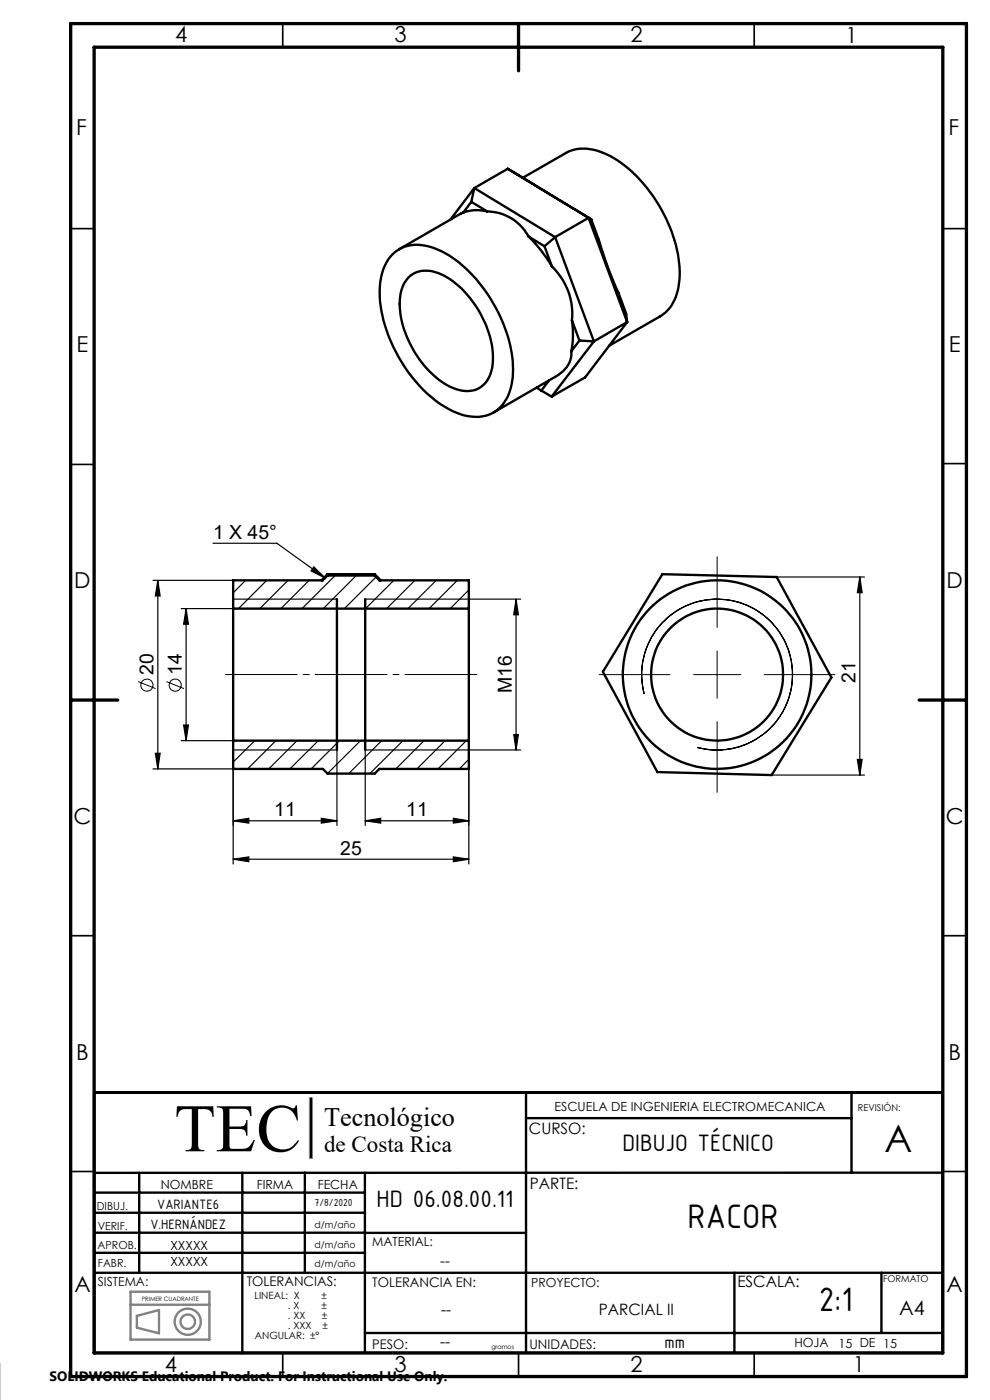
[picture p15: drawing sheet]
<svg xmlns="http://www.w3.org/2000/svg" width="210mm" height="297mm" viewBox="0 0 210 297" stroke-linecap="round" stroke-linejoin="round" font-family="sans-serif">
<defs><g id="words">
<text font-size="14.4" x="37" y="244.2">TEC</text>
<text font-size="8" x="187.6" y="244.3">A</text>
<g font-size="7.8">
<text x="145.8" y="260.5">RACOR</text>
<text x="173.7" y="278.2">2:1</text>
</g>
<text font-size="5.6" x="68.8" y="238.9">Tecnológico</text>
<g font-size="5.4">
<text x="132.1" y="244.1">DIBUJO TÉCNICO</text>
<text x="79.9" y="256">HD 06.08.00.11</text>
</g>
<text font-size="4.9" x="68.8" y="244.5">de Costa Rica</text>
<g font-size="4.7">
<text x="37.1" y="9">4</text>
<text x="83.7" y="9">3</text>
<text x="133.7" y="9">2</text>
<text x="179.3" y="9.2">1</text>
<text x="16.2" y="28.7">F</text>
<text x="201.2" y="28.7">F</text>
<text x="16.2" y="74.8">E</text>
<text x="201.3" y="74.8">E</text>
<text x="15.8" y="124.8">D</text>
<text x="200.8" y="124.8">D</text>
<text x="15.6" y="174.8">C</text>
<text x="200.6" y="174.8">C</text>
<text x="16.2" y="224.8">B</text>
<text x="201.2" y="224.8">B</text>
<text x="15.8" y="274">A</text>
<text x="200.8" y="274">A</text>
<text x="35" y="291">4</text>
<text x="83.7" y="291">3</text>
<text x="133.7" y="291">2</text>
<text x="180.9" y="291">1</text>
</g>
<text font-size="4.2" x="190.8" y="278.9">A4</text>
<g font-size="4.1">
<text x="45.2" y="114.3">1 X 45°</text>
<text x="32.6" y="143.2" transform="rotate(-90 32.6 143.2)">20</text>
<text x="38.6" y="143.2" transform="rotate(-90 38.6 143.2)">14</text>
<text x="108.6" y="147.1" transform="rotate(-90 108.6 147.1)">M16</text>
<text x="181.5" y="144.9" transform="rotate(-90 181.5 144.9)">21</text>
<text x="58.2" y="173.2">11</text>
<text x="86.2" y="173.2">11</text>
<text x="72.2" y="181.4">25</text>
</g>
<text font-size="3.9" x="141" y="285.9">mm</text>
<g font-size="3.3">
<text x="112.2" y="240.6">CURSO:</text>
<text x="112.4" y="252.2">PARTE:</text>
<text x="156.4" y="272.9">ESCALA:</text>
<text x="93.5" y="278.9">--</text>
<text x="127" y="278.9">PARCIAL II</text>
<text x="93.4" y="285.8">--</text>
</g>
<text font-size="3.2" x="93.4" y="268.5">--</text>
<g font-size="3.1">
<text x="33.3" y="256.6">VARIANTE6</text>
<text x="31.9" y="260.7">V.HERNÁNDEZ</text>
</g>
<text font-size="2.9" x="10.5" y="292.9">SOLIDWORKS Educational Product. For Instructional Use Only.</text>
<g font-size="2.8">
<text x="52.3" y="272.9">TOLERANCIAS:</text>
<text x="79" y="273">TOLERANCIA EN:</text>
<text x="79" y="286.1">PESO:</text>
<text x="112.3" y="286.1">UNIDADES:</text>
</g>
<g font-size="2.7">
<text x="117.6" y="235.7">ESCUELA DE INGENIERIA ELECTROMECANICA</text>
<text x="34.1" y="252.2">NOMBRE</text>
<text x="54.5" y="252.2">FIRMA</text>
<text x="67.4" y="252.2">FECHA</text>
<text x="36.1" y="265.1">XXXXX</text>
<text x="36.1" y="268.5">XXXXX</text>
<text x="79" y="264.4">MATERIAL:</text>
<text x="20.8" y="272.8">SISTEMA:</text>
<text x="112.7" y="273">PROYECTO:</text>
<text x="168.5" y="285.8">HOJA</text>
<text x="177.9" y="285.9">15 DE 15</text>
</g>
<g font-size="2.3">
<text x="20.5" y="256.7">DIBUJ.</text>
<text x="66.7" y="255.9">7/8/2020</text>
<text x="20.7" y="261">VERIF.</text>
<text x="20.7" y="265">APROB.</text>
<text x="20.8" y="268.8">FABR.</text>
</g>
<g font-size="2.1">
<text x="54" y="275.6">LINEAL: X</text>
<text x="68.2" y="275.6">±</text>
<text x="61.1" y="281.9">. XXX</text>
<text x="61.1" y="279.8">. XX</text>
<text x="61.1" y="277.7">. X</text>
<text x="68.2" y="277.7">±</text>
<text x="68.3" y="279.8">±</text>
<text x="68.4" y="281.9">±</text>
<text x="54.1" y="284">ANGULAR: ±°</text>
</g>
<g font-size="2">
<text x="182" y="235.7">REVISIÓN:</text>
<text x="66.7" y="260.4">d/m/año</text>
<text x="66.7" y="268.8">d/m/año</text>
<text x="66.7" y="264.7">d/m/año</text>
<text x="187.3" y="272">FORMATO</text>
</g>
<g font-size="1.3">
<text x="30.1" y="276">PRIMER CUADRANTE</text>
<text x="104.2" y="286.1">gramos</text>
</g>
</g></defs>
<g fill="none" stroke="#808080" stroke-width=".5">
<path d="M65.8 233h.3v12.6h-.3zM27.7 276.8h16.7M27.7 274h16.7v10.2h-16.7zM29 279.1l4.7-1.2v5l-4.7-1.2z"/>
<circle cx="39.8" cy="280.4" r="1.53"/>
<circle cx="39.8" cy="280.4" r="2.78"/>
</g>
<g fill="none" stroke="#000" stroke-width=".35">
<path d="M60 5v5M160 5v5M15 48.5h5M200 48.5h5M15 98.5h5M200 98.4h5M15 198.5h5M200 198.5h5M15 248.5h5M200 248.5h5M60 287v5M110 287v5"/>
<path d="M160 287v5"/>
</g>
<g fill="none" stroke="#000" stroke-width=".5">
<path d="M100.6 39.9l-.6 2.9M100.6 39.9l17.2 10.4M100.6 39.9l-5.1 6.7M107.7 35.8l17.7 10.7M107.7 35.8l-7.1 4.1M107.7 35.8l17.1 10.4M110.9 37.7l9.2-5.2a9.3 9.3 0 0 1 8.6 .3 29.2 29.2 0 0 1 12.9 14.4 23.7 23.7 0 0 1 2.2 14.4 8.3 8.3 0 0 1-3.7 5.5l-10.9 6.2M83.5 53.7a8.3 8.3 0 0 1 8.8-1 26.1 26.1 0 0 1 12.3 11.6 26.6 26.6 0 0 1 4.1 16.5 8.2 8.2 0 0 1-5.8 7.4 11.7 11.7 0 0 1-9.2-2.3 31.6 31.6 0 0 1-13.2-23.4 11.5 11.5 0 0 1 3-8.8zM86.7 58.8a5.9 5.9 0 0 1 6.9-.6 20.8 20.8 0 0 1 9.9 11.8 13.6 13.6 0 0 1 .3 10 5.1 5.1 0 0 1-6.5 2.7 16.3 16.3 0 0 1-8.9-7.2 18.4 18.4 0 0 1-3.3-13.7l.6-1.7zM98.2 45.1l-13.5 7.8M100 42.8l3.3 2M100 42.8l-1.8 2.3"/>
<path d="M103.3 44.8a8.4 8.4 0 0 0-5.1 .3M103.3 44.8a10.2 10.2 0 0 1 8.8 5.4M112.1 50.2a30.2 30.2 0 0 1 5 6.3M112.1 50.2l3.4 2M115.5 52.2l1.6 4.3M117.1 56.5a13.8 13.8 0 0 1 4.2 11.4M117.8 50.3l-2.3 1.9M117.8 50.3l8.2 22.1M124.8 46.2l8.2 22.1M124.8 46.2l-7 4.1M124.8 46.2l.6 .3M125.4 46.5l3.6 10.4 2.2 5.3 1.6 4.3 .2 1.8"/>
<path d="M121.2 74.5a5.7 5.7 0 0 1-3.5 5.5l-13 7.5M121.3 67.9a19.2 19.2 0 0 1-.1 6.6M121.3 67.9l1.6 4.3M122.9 72.2l3.1 .2M122.9 72.2l-1.7 2.3M126 72.4l-9 11.7M133 68.3l-7 4.1M133 68.3l-8.9 11.8-7.1 4M113.8 82.2l1 .7M114.8 82.9l2.2 1.2M116.5 80.7l-1.7 2.2M49.5 129.1v28"/>
<path d="M49.5 129.1h49.9M69.5 122.1l-1 1h-19v6M69.5 122.1h10M69.5 121.8h10M69.5 121.8v.3M69.5 121.8l-1.3 1.3M71.5 127.1v32M77.5 127.1v32M79.5 122.1l1 1h18.9v6M79.5 121.8l1.3 1.3M79.5 121.8v.3M99.4 129.1v28"/>
<path d="M140.5 121.8l24.2 .6 11.7 21.3-12.7 20.7-24.2-.6-11.6-21.3zM49.5 157.1v6h19l1 1h10l1-1h18.9v-6M49.5 157.1h49.9M20 231.8h180v55.2h-180zM111.5 237.2h69.1M111.6 231.8v55.2M180.6 231.8v17M20 257.3h57.4M20 253h57.4M29.5 248.8v21.2M51.4 248.8v38.3M64.7 248.8v21.2"/>
<path d="M77.4 248.8v38.2M200 248.8h-180M20 261.5h57.4M20 265.8h57.4M20 270h180M77.4 261.5h34.2M155.8 270v17M187 270v12.8M77.4 282.8h122.6"/>
<circle cx="152.1" cy="143.1" r="20"/>
<circle cx="152.1" cy="143.1" r="14"/>
</g>
<path d="M15 5h190v287h-190zM20 10h180v277h-180zM110 5v10M15 148.5h10M195 148.5h10" fill="none" stroke="#000" stroke-width=".7"/>
<path d="M65.8 233v12.6" fill="none" stroke="#808080" stroke-width=".21"/>
<path d="M66 233v12.6" fill="none" stroke="#000" stroke-width=".39"/>
<g fill="none" stroke="#000" stroke-width=".21">
<path d="M152.1 118.1v15M152.1 138.1v10M29.3 144.6l3.7 1.5M35.3 144.6l3.7 1.5M127.1 143.1h15M147.1 143.1h10M152.1 153.1v15M162.1 143.1h15"/>
<circle cx="31.2" cy="145.4" r="1.29"/>
<circle cx="37.2" cy="145.4" r="1.29"/>
</g>
<g fill="none" stroke="#000" stroke-width=".25">
<path d="M45.2 115.2h13.5l10.3 7.4M32.5 123.1h17M33.5 123.1v40M33.5 123.1l.5 3.3h-1.1zM38.5 129.1h11M39.5 129.1v28M39.5 129.1l.5 3.3h-1.1zM49.5 127.1h22v48M52.1 123.1l-2.6 2.7M56.6 123.1l-6 6M61.1 123.1l-6 6M65.6 123.1l-6 6"/>
<path d="M66.6 120.3l2.4 2.3-3-1.5zM71.1 122.1l-7 7M75.6 122.1l-7 7M79.8 122.4l-6.7 6.7M83.5 123.1l-6 6M88 123.1l-6 6M92.5 123.1l-6 6M97 123.1l-6 6M99.4 125.2l-3.9 3.9M109.5 127.1l.5 3.3h-1zM109.5 127.1v32M110.5 127.1h-33v48"/>
<path d="M164.7 122.4h18.7M182.4 122.4l.5 3.3h-1zM182.4 122.4v42M32.9 159.8h1.1l-.5 3.3zM38.5 157.1h11v26.2M38.9 153.8h1.1l-.5 3.3zM49.5 159.1h22M49.5 157.1v.1M54 157.1l-4.5 4.6M58.5 157.1l-6 6M63 157.1l-6 6M67.5 157.1l-6 6"/>
<path d="M72 157.1l-6 6M76.5 157.1l-7 7M77.5 159.1h33M81 157.1l-7 7M85.5 157.1l-7 7M90 157.1l-6 6M94.4 157.1l-6 6M98.9 157.1l-6 6M99.4 157.1v26.2M109 155.8h1l-.5 3.3zM136.7 147.2a16 16 0 0 1 14.1-20 16 16 0 0 1 17.3 17.3 16 16 0 0 1-20.1 14.1M32.5 163.1h17"/>
<path d="M49.5 174.1l3.3-.5v1zM49.5 174.1h22M68.2 173.6l3.3 .5-3.3 .5zM77.5 174.1l3.3-.5v1zM77.5 174.1h21.9M96.2 173.6l3.2 .5-3.2 .5zM99.4 161.1l-2 2M163.7 164.4h19.7M181.9 161.1h1l-.5 3.3zM49.5 182.3l3.3-.5v1zM49.5 182.3h49.9M96.2 181.8l3.2 .5-3.2 .5z"/>
</g>
<path d="M47.5 143.1h54" fill="none" stroke="#000" stroke-width=".21" stroke-dasharray="15.2 1.3 1.3 1.3" stroke-dashoffset="-.3"/>
<g fill="#000">
<path d="M33.5 123.1l.5 3.3h-1.1zM32.9 159.8h1.1l-.5 3.3z"/>
<path d="M39.5 129.1l.5 3.3h-1.1zM38.9 153.8h1.1l-.5 3.3z"/>
<path d="M66.6 120.3l2.4 2.3-3-1.5zM49.5 182.3l3.3-.5v1zM96.2 181.8l3.2 .5-3.2 .5z"/>
<path d="M182.4 122.4l.5 3.3h-1zM181.9 161.1h1l-.5 3.3z"/>
<path d="M109 155.8h1l-.5 3.3zM109.5 127.1l.5 3.3h-1z"/>
<path d="M77.5 174.1l3.3-.5v1zM96.2 173.6l3.2 .5-3.2 .5zM49.5 174.1l3.3-.5v1zM68.2 173.6l3.3 .5-3.3 .5z"/>
</g>
<use href="#words"/>
</svg>
